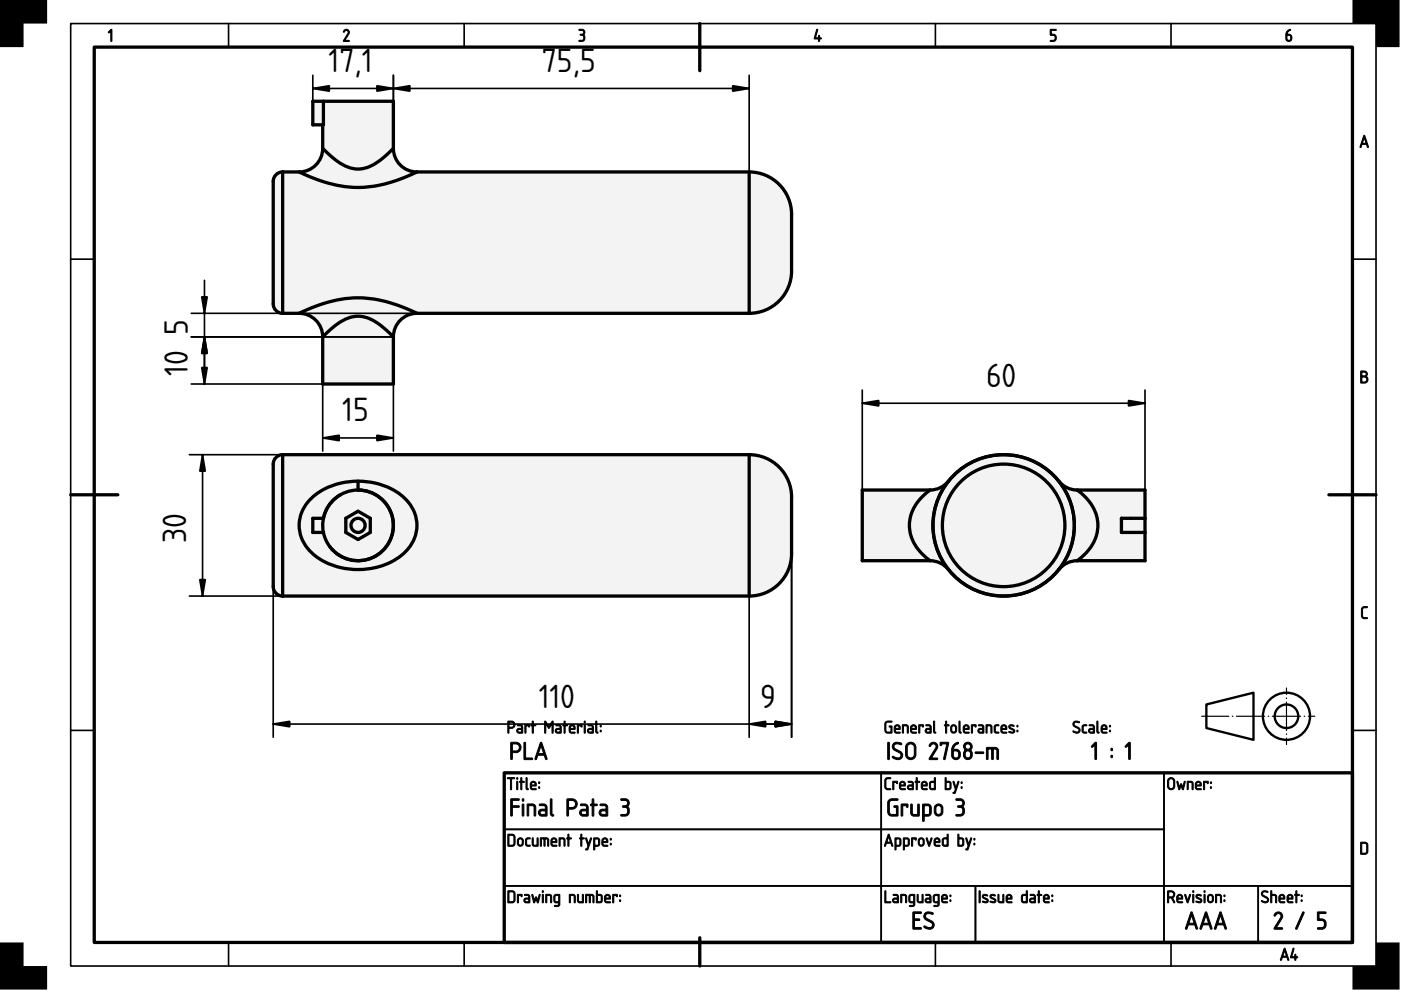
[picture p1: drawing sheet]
<svg xmlns="http://www.w3.org/2000/svg" width="297mm" height="210mm" viewBox="0 0 297 210" stroke-linecap="round" stroke-linejoin="round" font-family="sans-serif">
<defs><g id="words">
<g font-size="6.7">
<text x="69.7" y="15.3">17,1</text>
<text x="114.9" y="15.3">75,5</text>
<text x="39.9" y="71.1" transform="rotate(-90 39.9 71.1)">5</text>
<text x="39.9" y="79.7" transform="rotate(-90 39.9 79.7)">10</text>
<text x="209.1" y="82">60</text>
<text x="72.6" y="89.4">15</text>
<text x="39.4" y="115.1" transform="rotate(-90 39.4 115.1)">30</text>
<text x="114.2" y="150">110</text>
<text x="161.2" y="150">9</text>
</g>
</g></defs>
<path d="M20 10h266.7v189.8h-266.7zM148.4 5v10M15 104.9h10M281.8 104.9h9.9M106.9 163.9h179.8v35.9h-179.8zM148.4 198.8v6" fill="none" stroke="#000" stroke-width=".7"/>
<g fill="none" stroke="#000" stroke-width=".35">
<path d="M15 5h276.7v199.8h-276.7zM48.5 5v5M98.4 5v5M198.3 5v5M248.3 5v5M15 55h5M286.7 55h5M15 154.9h5M286.7 154.9h5M106.9 163.9h79.9v11.9h-79.9zM106.9 175.8h79.9v12h-79.9zM186.8 175.8h60v12h-60z"/>
<path d="M186.8 163.9h60v11.9h-60zM246.8 163.9h39.9v23.9h-39.9zM48.5 199.8v5M98.4 199.8v5M106.9 187.8h79.9v12h-79.9zM186.8 187.8h20v12h-20zM198.3 199.8v5M206.8 187.8h40v12h-40zM246.8 187.8h20v12h-20zM248.3 199.8v5M266.8 187.8h19.9v12h-19.9z"/>
</g>
<g fill="#000" stroke="#000" stroke-width=".21">
<path d="M23.5 6.3l.2 .1v2.2l-.1 .2-.1-.2v-2l-.4 .4-.1-.1zM72.9 6.4a.64 .64 0 0 1 .9-.1 .64 .64 0 0 1 .2 .9l-.9 1.4h.8l.1 .2h-1.2l.9-1.7a.44 .44 0 0 0-.2-.6 .44 .44 0 0 0-.6 .3l-.1-.1zM122.8 6.2a.75 .75 0 0 1 1 .2 .75 .75 0 0 1-.1 1 .82 .82 0 0 1 .2 1.1 .82 .82 0 0 1-1.2 .2l.1-.1a.76 .76 0 0 0 1-.7l-.1-.3-.7-.1v-.2a.47 .47 0 0 0 .6-.2 .47 .47 0 0 0-.1-.6l-.7-.1zM173.2 6.2l.2 .2-.5 1.6h.6l.1-.5 .2 .5 .4 .2-.4 .1-.2 .5-.1-.5-.9-.1zM222.7 6.2h1.1l.1 .1-.1 .2h-.9v.8a.8 .8 0 0 1 1 .5 .8 .8 0 0 1-.6 1l-.6-.1 .6-.1a.54 .54 0 0 0 .4-.6 .54 .54 0 0 0-.4-.5h-.6zM288.8 128.8l.3-.2h.8v.2l-.8 .1-.2 .2v1.4l.2 .4h.7l.1 .2-.8 .1-.4-.4-.1-1.6z"/>
<path d="M272.9 6.6l.6-.4 .1 .2a.79 .79 0 0 0-.6 .9 .75 .75 0 0 1 .9 .8 .75 .75 0 0 1-1.1 .5l-.2-.4a1.82 1.82 0 0 1 .3-1.6zM272.9 7.5v.7a.4 .4 0 0 0 .4 .4 .4 .4 0 0 0 .4-.4l-.2-.6z"/>
<path d="M289.2 28.7l.2 .1 .7 2.3-.1 .2-.3-.7h-.9l-.3 .7-.2-.1zM289.2 29.2l-.3 1.2h.7z"/>
<path d="M288.5 78.7l.7-.1a.65 .65 0 0 1 .6 .4 .65 .65 0 0 1-.1 .8 .77 .77 0 0 1 .3 .8 .77 .77 0 0 1-.6 .6h-.9zM288.7 80v1h.6a.52 .52 0 0 0 .5-.5 .52 .52 0 0 0-.5-.5zM288.7 78.9v.8h.6a.39 .39 0 0 0 .4-.4 .39 .39 0 0 0-.4-.4z"/>
<path d="M107.9 153.1v1.1h.6a.52 .52 0 0 0 .5-.6 .52 .52 0 0 0-.6-.5zM107.7 152.9h.1a1.18 1.18 0 0 1 1.2 .2 .78 .78 0 0 1 .1 .8 .78 .78 0 0 1-.6 .5h-.6v.9l-.2 .1zM109.9 154.8l-.1 .2 .2 .2h.6v-.5zM109.7 153.7h.8l.3 .5v1.2l-.8 .1a.52 .52 0 0 1-.5-.6 .52 .52 0 0 1 .5-.5h.6v-.4l-.9-.1zM111.3 153.7l1 .1-.1 .4-.1-.3h-.6v1.4l-.1 .2-.1-.2zM112.9 152.9l.2 .1v.7l.5 .1-.5 .1v1.4l-.1 .2-.2-.2v-1.4l-.2-.1 .2-.1zM115.5 152.9h.2l.7 1.2 .6-1.2h.3v2.5l-.3-.1v-1.8l-.6 .9-.7-.9v1.8l-.2 .1zM118 154.8v.2l.1 .2h.6v-.5zM117.9 153.7h.8l.3 .5v1.2l-.8 .1a.52 .52 0 0 1-.5-.6 .52 .52 0 0 1 .5-.5h.5v-.4l-.8-.1zM119.6 152.9l.2 .1v.7l.6 .1-.6 .1v1.4l-.1 .2-.1-.2v-1.4l-.3-.1 .3-.1zM121 154.1l-.1 .3h.8l-.2-.5zM120.9 153.8a.64 .64 0 0 1 .8 0 .64 .64 0 0 1 .1 .9h-.9l.1 .5 .9 .1-.7 .2a1.06 1.06 0 0 1-.3-1.7zM122.4 153.7l1 .1-.1 .4-.1-.3h-.6v1.4l-.1 .2-.1-.2zM123.9 153.7l.2 .1v1.5l-.1 .2-.1-.2zM123.8 153.1a.2 .2 0 0 1 .4 0 .2 .2 0 0 1-.4 0zM124.9 154.8l-.1 .2 .1 .2h.7v-.5zM124.7 153.7h.8l.3 .5v1.2l-.8 .1a.52 .52 0 0 1-.5-.6 .52 .52 0 0 1 .5-.5h.6l-.1-.4-.8-.1zM126.3 152.9l.2 .1v2l.3 .3-.1 .2-.3-.2-.1-.2zM127.3 154.9h.2v.2h-.2zM127.3 153.8h.2v.3h-.2z"/>
<path d="M108.6 157.7v1.5h.8a.75 .75 0 0 0 .7-.8 .75 .75 0 0 0-.8-.7zM108.3 157.4h.2a1.69 1.69 0 0 1 1.7 .3 1.1 1.1 0 0 1 .2 1.2 1.1 1.1 0 0 1-1 .7h-.8v1.2v.2h-.3zM111.1 157.4h.3v.2v3.1h1.3h.2v.3h-1.8zM114.6 157.4l.3 .1 1.1 3.3-.2 .3-.4-1h-1.4l-.3 .9-.3-.1zM114.7 158.1l-.6 1.7h1.2z"/>
<path d="M187.8 153.1l.4-.2h.9l-.1 .2-.9 .1-.3 .3v1.3l.3 .4h.8v-1l-.4-.2 .1-.1 .5 .1v1.4l-.9 .1-.5-.3-.1-1.7zM189.9 154.1l-.1 .3h.8l-.2-.5zM189.8 153.8a.64 .64 0 0 1 .9 0 .64 .64 0 0 1 .1 .9h-1l.2 .5 .9 .1-.8 .2a1.06 1.06 0 0 1-.3-1.7zM191.3 153.7a.88 .88 0 0 1 1.3 .5l-.1 1.3-.2-.2v-1.2l-.7-.2v1.4l-.3 .1zM193.4 154.1l-.1 .3h.8l-.2-.5zM193.3 153.8a.64 .64 0 0 1 .8 0 .64 .64 0 0 1 .1 .9h-.9l.1 .5 .9 .1-.7 .2a1.06 1.06 0 0 1-.3-1.7zM194.8 153.7l1 .1-.1 .4-.1-.3h-.6v1.4l-.1 .2-.1-.2zM196.5 154.8l-.1 .2 .2 .2h.6v-.5zM196.3 153.7h.8l.3 .5v1.2l-.8 .1a.52 .52 0 0 1-.5-.6 .52 .52 0 0 1 .5-.5h.6v-.4l-.9-.1zM197.9 152.9l.3 .1v2l.2 .3-.1 .2-.3-.2-.1-.2zM200.5 152.9l.2 .1v.7l.5 .1-.5 .1v1.4l-.1 .2-.1-.2v-1.4l-.3-.1 .3-.1zM201.9 154l-.1 .8a.4 .4 0 0 0 .4 .4 .4 .4 0 0 0 .4-.4l-.1-.8zM201.8 153.8a.64 .64 0 0 1 1 .4v.6a.64 .64 0 0 1-.6 .6 .64 .64 0 0 1-.7-.6l.1-.7zM203.3 152.9l.3 .1v2l.2 .3-.1 .2-.3-.2-.1-.2zM204.5 154.1v.3h.7l-.2-.5zM204.4 153.8a.64 .64 0 0 1 .9 0 .64 .64 0 0 1 .1 .9h-.9l.1 .5 .9 .1-.8 .2a1.06 1.06 0 0 1-.3-1.7zM206 153.7l1 .1-.1 .4-.2-.3h-.5v1.4l-.1 .2-.2-.2zM207.6 154.8v.2l.1 .2h.6v-.5zM207.5 153.7h.8l.3 .5v1.2l-.8 .1a.52 .52 0 0 1-.5-.6 .52 .52 0 0 1 .5-.5h.5v-.4l-.8-.1zM209.1 153.7a.88 .88 0 0 1 1.2 .5l-.1 1.3-.1-.2v-1.2l-.8-.2v1.4l-.2 .1zM210.9 153.8l.8-.2 .1 .3a.52 .52 0 0 0-.6 0 .52 .52 0 0 0-.2 .6l.1 .6 .7 .2a.65 .65 0 0 1-.8 .1 .65 .65 0 0 1-.2-.8zM212.5 154.1l-.1 .3h.8l-.2-.5zM212.4 153.8a.64 .64 0 0 1 .9 0 .64 .64 0 0 1 .1 .9h-1l.2 .5 .9 .1-.8 .2a1.06 1.06 0 0 1-.3-1.7zM214 153.8a.61 .61 0 0 1 1 .2l-.6-.1-.3 .2 .8 .5a.52 .52 0 0 1 .1 .7 .52 .52 0 0 1-.8 .1l-.3-.1 .2-.2a.45 .45 0 0 0 .4 .2 .45 .45 0 0 0 .4-.4l-.9-.5-.1-.3zM215.6 154.9h.2v.2h-.2zM215.6 153.8h.2v.3h-.2z"/>
<path d="M227.7 153.1a.99 .99 0 0 1 1.2 0l-.1 .2a.6 .6 0 0 0-.7-.2 .6 .6 0 0 0-.3 .6l.8 .5a.73 .73 0 0 1 0 1.2 .73 .73 0 0 1-1.1-.4h.1a.61 .61 0 0 0 .7 .2 .61 .61 0 0 0 .4-.5l-1.1-.7-.1-.5zM229.5 153.8l.8-.2 .1 .3a.52 .52 0 0 0-.6 0 .52 .52 0 0 0-.1 .6v.6l.7 .2a.65 .65 0 0 1-.8 .1 .65 .65 0 0 1-.2-.8zM231.1 154.8l-.1 .2 .2 .2h.6v-.5zM230.9 153.7h.9l.3 .5-.1 1.2-.7 .1a.52 .52 0 0 1-.5-.6 .52 .52 0 0 1 .5-.5h.5v-.4l-.9-.1zM232.6 152.9l.2 .1v2l.2 .3-.1 .2-.3-.2-.1-.2zM233.8 154.1l-.1 .3h.8l-.2-.5zM233.7 153.8a.64 .64 0 0 1 .8 0 .64 .64 0 0 1 .1 .9h-.9l.1 .5 .9 .1-.7 .2a1.06 1.06 0 0 1-.3-1.7zM235.2 154.9h.2v.2h-.2zM235.2 153.8h.2v.3h-.2z"/>
<path d="M232.1 157.5l.2-.1 .2 .2v3.2l-.2 .2-.2-.2v-2.8l-.5 .4-.2-.1zM235.6 160.2h.2v.4h-.2zM235.6 158.7h.2v.4h-.2zM239.3 157.5l.2-.1 .2 .2v3.2l-.2 .2-.2-.2v-2.8l-.5 .4-.2-.1z"/>
<path d="M107.6 164.9h1.4l.1 .1-.6 .1v2.2l-.2 .2-.1-.2v-2.2h-.6zM109.6 165.7l.2 .1v1.5l-.1 .1-.2-.1zM109.5 165.1a.2 .2 0 0 1 .4 0 .2 .2 0 0 1-.4 0zM110.4 164.9l.3 .1v.7l.5 .1-.5 .1v1.4l-.2 .2-.1-.2v-1.4l-.3-.1 .3-.1zM111.6 164.9l.2 .1v2l.2 .3-.1 .2-.3-.2-.1-.2zM112.8 166l-.1 .4h.8l-.3-.5zM112.6 165.8a.64 .64 0 0 1 .9 0 .64 .64 0 0 1 .1 .9h-.9l.1 .5 .9 .1-.8 .2a1.06 1.06 0 0 1-.3-1.7zM114.2 166.8h.2v.3h-.2zM114.2 165.8h.2v.3h-.2z"/>
<path d="M107.9 177.1v2.1h.8l.3-.4-.1-1.4-.2-.3zM107.7 176.9h1.1l.4 .4v1.7l-.4 .4h-1.1zM110.1 178l-.2 .8a.4 .4 0 0 0 .5 .4 .4 .4 0 0 0 .3-.4l-.1-.8zM109.9 177.8a.64 .64 0 0 1 1.1 .4v.6a.64 .64 0 0 1-.7 .6 .64 .64 0 0 1-.6-.6v-.7zM111.5 177.8l.8-.2 .1 .2a.52 .52 0 0 0-.6 .1 .52 .52 0 0 0-.1 .6v.5l.7 .3a.65 .65 0 0 1-.8 .1 .65 .65 0 0 1-.2-.8zM112.9 177.7l.2 .1v1.2l.2 .2h.6v-1.4l.1-.2 .1 .2v1.6h-1a1.76 1.76 0 0 1-.2-1.7zM114.6 177.6l1.4 .1a1.46 1.46 0 0 1 .2 1.7l-.1-.1v-1.3l-.3-.1h-.2v1.4l-.1 .1-.2-.1v-1.4h-.5v1.4l-.2 .1zM117.1 178v.4h.7l-.2-.5zM117 177.8a.64 .64 0 0 1 .9 0 .64 .64 0 0 1 .1 .9h-1l.2 .5 .9 .1-.8 .1a1.06 1.06 0 0 1-.3-1.6zM118.6 177.7a.88 .88 0 0 1 1.2 .5l-.1 1.2-.1-.1-.1-1.3-.7-.1v1.4l-.2 .1zM120.4 176.9l.2 .1v.6l.6 .2-.6 .1v1.4l-.1 .1-.1-.1v-1.4l-.3-.1 .3-.2zM123.2 176.9l.2 .1v.6l.5 .2-.5 .1v1.4l-.2 .1-.1-.1v-1.4l-.2-.1 .2-.2zM124.2 177.7l.2 .1 .4 1.1 .4-1.2 .1-.1 .1 .2-.9 2.4-.4-.1 .3-.1 .2-.7zM126.1 177.9v1.3h.7l.1-.3v-.8l-.2-.2zM125.9 177.7a.86 .86 0 0 1 1.3 .5v.3a.7 .7 0 0 1-.5 .9h-.6v.8h-.2zM127.9 178v.4h.7l-.2-.5zM127.8 177.8a.64 .64 0 0 1 .9 0 .64 .64 0 0 1 .1 .9h-1l.2 .5 .9 .1-.8 .1a1.06 1.06 0 0 1-.3-1.6zM129.4 178.8h.2v.3h-.2zM129.4 177.8h.2v.3h-.2z"/>
<path d="M108.3 169.4h1.6l.2 .1-.2 .2h-1.3v1.1h1.3l.2 .2-.2 .2h-1.3v1.6l-.2 .2-.1-.2zM110.8 170.5h.2l.1 .2v2.1l-.2 .2-.2-.2zM110.7 169.6a.25 .25 0 0 1 .5 0 .25 .25 0 0 1-.5 0zM111.8 170.5a1.44 1.44 0 0 1 1.8 .5v1.8l-.2 .2-.2-.2v-1.8l-.3-.2h-.8v2l-.2 .2a3.9 3.9 0 0 1-.1-2.5zM114.6 172l-.1 .5 .2 .2h.9v-.8zM114.4 170.5h1.1l.5 .5v1.9l-.2 .1h-.9a.74 .74 0 0 1-.7-.7 .74 .74 0 0 1 .7-.7h.7v-.6l-.2-.2h-1zM116.7 169.4h.3v.2v2.8l.4 .5a.52 .52 0 0 1-.7-.1 .52 .52 0 0 1 0-.7zM120.5 169.7v1.5h.9a.75 .75 0 0 0 .6-.8 .75 .75 0 0 0-.7-.7zM120.2 169.4h.2a1.69 1.69 0 0 1 1.7 .3 1.1 1.1 0 0 1 .2 1.2 1.1 1.1 0 0 1-.9 .7h-.9v1.2v.2h-.3zM123.3 172v.5l.2 .2h.9v-.8zM123.1 170.5h1.1l.5 .5v1.9l-.2 .1h-.9a.74 .74 0 0 1-.7-.7 .74 .74 0 0 1 .7-.7h.8l-.1-.6-.2-.2h-1zM125.6 169.4h.3v.2v.9h.6l.1 .2-.1 .1h-.6v2.1l-.2 .1-.2-.2v-2l-.3-.1 .3-.2zM127.5 172l-.1 .5 .2 .2h.9v-.8zM127.2 170.5h1.1l.5 .5v1.9l-.2 .1h-.9a.74 .74 0 0 1-.7-.7 .74 .74 0 0 1 .7-.7h.8v-.6l-.2-.2h-1.1zM131.7 169.4a1.2 1.2 0 0 1 1.7 .9l-.4 .7a1.17 1.17 0 0 1 .2 1.7 1.17 1.17 0 0 1-1.6 .2l.2-.2a.88 .88 0 0 0 1.1-.1 .88 .88 0 0 0 .1-1.1l-.3-.3-.7-.1v-.2a.67 .67 0 0 0 .9-.2 .67 .67 0 0 0-.1-.9l-1.1-.1z"/>
<path d="M187.8 165l.3-.1h.7v.2l-.7 .1-.2 .2-.1 1.4 .3 .4h.7v.2h-.8l-.4-.4v-1.5zM189.3 165.7l1 .1-.1 .4-.1-.3h-.6v1.4l-.1 .1-.1-.1zM191 166v.4h.7l-.2-.5zM190.9 165.8a.64 .64 0 0 1 .9 0 .64 .64 0 0 1 .1 .9h-1l.2 .5 .9 .1-.8 .2a1.06 1.06 0 0 1-.3-1.7zM192.7 166.7l-.1 .3 .2 .2h.6v-.5zM192.5 165.7h.9l.3 .4-.1 1.3-.7 .1a.52 .52 0 0 1-.5-.6 .52 .52 0 0 1 .5-.5h.5v-.4l-.9-.1zM194.3 164.9l.2 .1v.7l.5 .1-.5 .1v1.4l-.1 .2-.2-.2v-1.4l-.2-.1 .2-.1zM195.7 166l-.1 .4h.8l-.2-.5zM195.5 165.8a.64 .64 0 0 1 .9 0 .64 .64 0 0 1 .1 .9h-.9l.1 .5 .9 .1-.8 .2a1.06 1.06 0 0 1-.3-1.7zM197.4 165.9l-.1 .3v.9l.8 .1v-1.3zM197.2 165.8l.2-.1 .7-.1v-.6l.2-.1v2.5h-.9l-.3-.3zM200.6 165.9v1.3h.5a.91 .91 0 0 0 .2-1.2zM200.4 164.9l.2 .1v.6l.7 .1 .3 .3 .1 1-.4 .4-.9-.1zM202.1 165.7l.2 .1 .4 1.1 .4-1.1 .1-.1 .1 .1-.9 2.4-.4-.1 .3-.1 .2-.7zM203.8 166.8h.2v.3h-.2zM203.8 165.8h.2v.3h-.2z"/>
<path d="M188.3 176.9l.2 .1 .8 2.3-.1 .1-.3-.6h-1l-.2 .6-.2-.1zM188.4 177.4l-.4 1.1h.8zM190 177.9v1.3h.6l.2-.3v-.8l-.2-.2zM189.8 177.7a.86 .86 0 0 1 1.2 .5v.3a.7 .7 0 0 1-.5 .9h-.5v.8h-.2zM191.8 177.9v1.3h.6l.2-.3-.1-.8-.1-.2zM191.5 177.7a.86 .86 0 0 1 1.3 .5v.3a.7 .7 0 0 1-.5 .9h-.5l-.1 .8h-.2zM193.3 177.7h1l-.1 .4-.2-.2h-.5v1.4l-.1 .1-.1-.1zM195.1 178l-.2 .8a.4 .4 0 0 0 .4 .4 .4 .4 0 0 0 .4-.4l-.1-.8zM194.9 177.8a.64 .64 0 0 1 1.1 .4v.6a.64 .64 0 0 1-.7 .6 .64 .64 0 0 1-.6-.6v-.7zM196.4 177.7l.2 .1 .4 1.1 .4-1.2h.2l-.6 1.7zM198.4 178l-.1 .4h.8l-.2-.5zM198.3 177.8a.64 .64 0 0 1 .8 0 .64 .64 0 0 1 .1 .9h-.9l.1 .5 .9 .1-.8 .1a1.06 1.06 0 0 1-.2-1.6zM200.1 177.9l-.1 .3v.8l.8 .2v-1.3zM199.9 177.8l.2-.2h.7v-.6l.2-.1v2.5h-.9l-.3-.3zM203.3 177.9v1.3h.5a.91 .91 0 0 0 .2-1.2zM203.1 176.9l.2 .1v.6l.7 .1 .3 .3 .1 1-.4 .4-.9-.1zM204.8 177.7l.2 .1 .4 1.1 .4-1.2 .1-.1 .1 .2-.9 2.4-.4-.1 .3-.1 .2-.7zM206.5 178.8h.2v.3h-.2zM206.5 177.8h.2v.3h-.2z"/>
<path d="M188.2 157.4h.3l.1 .2v3.2l-.2 .3-.2-.3zM189.4 157.6a1.41 1.41 0 0 1 1.8 .1l-.2 .2a.92 .92 0 0 0-1.5 .4l.4 .5a1.9 1.9 0 0 1 1.5 1.1 1.07 1.07 0 0 1-.6 1.1 1.07 1.07 0 0 1-1.2-.1l-.4-.3 .2-.3a1.19 1.19 0 0 0 1.6 0 .58 .58 0 0 0-.3-.7l-1.4-.8-.1-.5zM192.6 157.9l-.2 .6v1.5a.75 .75 0 0 0 .7 .7 .75 .75 0 0 0 .7-.7v-1.5a.75 .75 0 0 0-.4-.7 .75 .75 0 0 0-.8 .1zM192.3 157.7a1.1 1.1 0 0 1 1.2-.3 1.1 1.1 0 0 1 .7 1.1v1.4a1.1 1.1 0 0 1-1.1 1.2 1.1 1.1 0 0 1-1.1-1.1v-1.9zM197.2 157.6a.92 .92 0 0 1 1.3 0 .92 .92 0 0 1 .2 1.2l-1.2 1.9h1.1l.2 .1v.2h-1.8v-.2l1.3-2.1a.6 .6 0 0 0-.2-1 .6 .6 0 0 0-.8 .5l-.3-.1zM199.4 157.4h1.5l.2 .1-.7 3.4-.2 .2-.1-.2 .6-3.2h-1l-.2 .4-.2-.2zM202.2 157.9l.8-.5 .2 .2a1.88 1.88 0 0 0-1.1 1.3 1.12 1.12 0 0 1 1.5 .9 1.12 1.12 0 0 1-1.2 1.2l-.5-.4-.1-.4a2.91 2.91 0 0 1 .2-2.1zM202.1 159.2v1a.57 .57 0 0 0 .6 .5 .57 .57 0 0 0 .6-.5l-.2-.8-.3-.2zM204.8 159.4a.8 .8 0 0 0 .4 1.3 .71 .71 0 0 0 .6-.9 .71 .71 0 0 0-1-.4zM204.6 158.3a.6 .6 0 0 0 1.2 0 .6 .6 0 0 0-1.2 0zM204.6 157.6a.92 .92 0 0 1 1.3 .1 .92 .92 0 0 1-.1 1.3 1.07 1.07 0 0 1 .3 1.5 1.07 1.07 0 0 1-1.5 .3l-.3-.6a1.15 1.15 0 0 1 .4-1.2 .92 .92 0 0 1-.1-1.4zM206.8 159.5l1.6-.1 .2 .2-.2 .2h-1.5l-.1-.1zM209.2 158.5h1.7a.84 .84 0 0 1 .8 1.1v1.2l-.2 .2-.1-.2-.1-1.7-.2-.3h-.5v2v.2h-.3l-.1-2.2h-.7v2.1l-.1 .1h-.2z"/>
<path d="M188.5 169.6l.6-.2h1.3v.3h-.2l-1.4 .1-.3 .5 .1 1.9 .3 .4 1.2 .1v-1.5h-.4l-.2-.2 .2-.2 .7 .1v2.1h-1.6l-.5-.4-.1-2.4zM191.1 170.5h1.2l.2 .1-.1 .6-.2-.1v-.3h-.8v2l-.2 .2a3.9 3.9 0 0 1-.1-2.5zM193.1 170.5h.3v.2l.1 1.8 .3 .2h.8v-2l.1-.2 .2 .2v2.3h-1.1a.84 .84 0 0 1-.7-1.1zM196 170.8v1.9h.9l.2-.4v-1.2l-.2-.2zM195.6 170.5a1.38 1.38 0 0 1 1.8 .5v.2a1.71 1.71 0 0 1-.5 1.8h-.9l-.1 1.1h-.3zM198.6 170.9l-.1 .3-.1 .9a.57 .57 0 0 0 .6 .6 .57 .57 0 0 0 .6-.6l-.1-.8-.1-.3-.4-.2zM198.4 170.7a.92 .92 0 0 1 1.5 .6 1.51 1.51 0 0 1-.3 1.5 .92 .92 0 0 1-1 .2 .92 .92 0 0 1-.5-.9v-1zM202.7 169.4a1.2 1.2 0 0 1 1.8 .9l-.4 .7a1.17 1.17 0 0 1 .2 1.7 1.17 1.17 0 0 1-1.7 .2l.3-.2a.88 .88 0 0 0 1-.1 .88 .88 0 0 0 .2-1.1l-.4-.3-.6-.1v-.2a.67 .67 0 0 0 .8-.2 .67 .67 0 0 0 0-.9l-1.2-.1z"/>
<path d="M248 165.2l-.2 .4v1.1a.52 .52 0 0 0 .5 .5 .52 .52 0 0 0 .5-.5v-1.3l-.5-.3zM247.8 165.1a.77 .77 0 0 1 .8-.2 .77 .77 0 0 1 .5 .7v1.1a.77 .77 0 0 1-.8 .8 .77 .77 0 0 1-.8-.8l.1-1.3zM249.5 165.7h.2l.3 1.2 .4-.7 .4 .7 .3-1.1 .2-.1-.4 1.7-.2-.1-.3-.7-.3 .7-.2 .1zM251.7 165.7a.88 .88 0 0 1 1.3 .5l-.1 1.2-.2-.1v-1.3l-.8-.1v1.4l-.2 .1zM253.8 166l-.1 .4h.8l-.3-.5zM253.6 165.8a.64 .64 0 0 1 .9 0 .64 .64 0 0 1 .1 .9h-.9l.1 .5 .9 .1-.8 .2a1.06 1.06 0 0 1-.3-1.7zM255.2 165.7l1 .1-.1 .4-.2-.3h-.5v1.4l-.1 .1-.1-.1zM256.6 166.8h.2v.3h-.2zM256.6 165.8h.2v.3h-.2z"/>
<path d="M107.9 189.1v2.1h.8l.3-.4-.1-1.5-.2-.2zM107.7 188.9h1.1l.4 .4v1.7l-.4 .4h-1.1zM109.7 189.7h1l-.1 .4-.1-.2h-.6v1.4l-.1 .1-.1-.1zM111.4 190.7l-.1 .3 .2 .2h.6v-.6zM111.2 189.6l.9 .1 .2 .4v1.3h-.7a.52 .52 0 0 1-.5-.5 .52 .52 0 0 1 .5-.5h.5v-.4l-.9-.2zM112.8 189.7h.2l.3 1.2 .3-.8 .4 .8 .3-1.2h.2l-.4 1.7-.2-.1-.3-.7-.2 .7-.2 .1zM115 189.7l.2 .1v1.5l-.1 .1-.1-.1zM115 189a.17 .17 0 0 1 .3 0 .17 .17 0 0 1-.3 0zM115.7 189.6a.88 .88 0 0 1 1.3 .6l-.1 1.2-.2-.1v-1.3l-.8-.1v1.4l-.2 .1zM117.8 190l-.1 1 .1 .2h.7v-1.3zM117.6 189.8l1-.2a4 4 0 0 1 .1 2.3 .86 .86 0 0 1-1.2 .2l.8-.2 .1-.5a.72 .72 0 0 1-.8-.1 .72 .72 0 0 1-.2-.7zM120.7 189.6a.88 .88 0 0 1 1.3 .6l-.1 1.2-.2-.1v-1.3l-.8-.1v1.4l-.2 .1zM122.5 189.7l.2 .1v1.2l.2 .2h.6v-1.4l.1-.2 .1 .2v1.6h-1a1.76 1.76 0 0 1-.2-1.7zM124.2 189.6h1.4a1.46 1.46 0 0 1 .2 1.8l-.1-.1v-1.3l-.3-.1h-.2v1.4l-.1 .1-.2-.1v-1.4h-.5v1.4l-.2 .1zM126.7 189.9v1.3h.5a.91 .91 0 0 0 .2-1.3zM126.5 188.9l.2 .1v.6h.7l.3 .3v1.1l-.3 .4-1-.1zM128.5 190l-.1 .4h.8l-.2-.5zM128.4 189.8a.64 .64 0 0 1 .8 0 .64 .64 0 0 1 .1 .8h-.9l.1 .5 .9 .2-.7 .1a1.06 1.06 0 0 1-.3-1.6zM129.9 189.7h1l-.1 .4-.1-.2h-.6v1.4l-.1 .1-.1-.1zM131.4 190.8h.2v.3h-.2zM131.4 189.8h.2v.3h-.2z"/>
<path d="M187.6 188.9l.2 .1v2.2h.9l.1 .2h-1.2zM189.5 190.7v.3l.1 .2h.7v-.6zM189.4 189.6l.8 .1 .3 .4v1.3h-.8a.52 .52 0 0 1-.5-.5 .52 .52 0 0 1 .5-.5h.6l-.1-.4-.8-.2zM191 189.6a.88 .88 0 0 1 1.2 .6l-.1 1.2-.1-.1v-1.3l-.8-.1v1.4l-.2 .1zM193 190l-.1 1 .2 .2h.6v-1.3zM192.8 189.8l1-.2a4 4 0 0 1 .1 2.3 .86 .86 0 0 1-1.1 .2l.8-.2 .1-.5a.72 .72 0 0 1-.8-.1 .72 .72 0 0 1-.2-.7zM194.5 189.7l.2 .1v1.2l.2 .2h.6v-1.4l.1-.2 .1 .2v1.6h-1a1.76 1.76 0 0 1-.2-1.7zM196.4 190.7v.3l.1 .2h.7v-.6zM196.3 189.6l.8 .1 .3 .4v1.3h-.8a.52 .52 0 0 1-.5-.5 .52 .52 0 0 1 .5-.5h.6l-.1-.4-.8-.2zM198.2 190l-.1 1 .2 .2h.6v-1.3zM198 189.8l1-.2a4 4 0 0 1 .1 2.3 .86 .86 0 0 1-1.1 .2l.7-.2 .2-.5a.72 .72 0 0 1-.8-.1 .72 .72 0 0 1-.2-.7zM200 190l-.1 .4h.7l-.2-.5zM199.8 189.8a.64 .64 0 0 1 .9 0 .64 .64 0 0 1 .1 .8h-.9l.1 .5 .9 .2-.8 .1a1.06 1.06 0 0 1-.3-1.6zM201.4 190.8h.2v.3h-.2zM201.4 189.8h.2v.3h-.2z"/>
<path d="M193.6 193.4h1.7v.2l-.1 .1h-1.3v1.1h.9l.2 .2-.2 .2h-.9v1.5h1.3l.1 .3h-1.7zM196.1 193.6a1.41 1.41 0 0 1 1.8 .1l-.2 .2a.92 .92 0 0 0-1.5 .4l.4 .5a1.9 1.9 0 0 1 1.4 1 1.07 1.07 0 0 1-.5 1.2 1.07 1.07 0 0 1-1.2-.2l-.4-.2 .1-.3a1.19 1.19 0 0 0 1.7 0 .58 .58 0 0 0-.4-.7l-1.3-.9-.1-.4z"/>
<path d="M207.6 188.9l.2 .1v2.3l-.1 .1-.1-.1zM208.4 189.8a.61 .61 0 0 1 1 .2l-.7-.1-.2 .2 .8 .5a.52 .52 0 0 1 .1 .7 .52 .52 0 0 1-.8 .1l-.3-.2 .1-.1a.45 .45 0 0 0 .5 .1 .45 .45 0 0 0 .4-.3l-.9-.5-.1-.3zM210 189.8a.61 .61 0 0 1 1 .2l-.6-.1-.3 .2 .8 .5a.52 .52 0 0 1 .1 .7 .52 .52 0 0 1-.7 .1l-.4-.2 .2-.1a.45 .45 0 0 0 .4 .1 .45 .45 0 0 0 .4-.3l-.9-.5-.1-.3zM211.6 189.7l.2 .1v1.2l.3 .2h.5v-1.4l.1-.2 .2 .2-.1 1.6h-.9a1.76 1.76 0 0 1-.3-1.7zM213.6 190v.4h.7l-.2-.5zM213.5 189.8a.64 .64 0 0 1 .9 0 .64 .64 0 0 1 .1 .8h-1l.2 .5 .9 .2-.8 .1a1.06 1.06 0 0 1-.3-1.6zM216.9 189.9l-.1 .3v.8l.8 .2v-1.3zM216.7 189.8l.2-.2h.7v-.6l.2-.1v2.5h-.9l-.3-.3zM218.6 190.7l-.1 .3 .2 .2h.6v-.6zM218.4 189.6l.8 .1 .3 .4v1.3h-.7a.52 .52 0 0 1-.5-.5 .52 .52 0 0 1 .5-.5h.5v-.4l-.9-.2zM220.2 188.9l.2 .1v.6l.5 .2-.5 .1v1.4l-.1 .1-.2-.1v-1.4l-.2-.1 .2-.2zM221.5 190v.4h.7l-.2-.5zM221.4 189.8a.64 .64 0 0 1 .9 0 .64 .64 0 0 1 .1 .8h-.9l.1 .5 .9 .2-.8 .1a1.06 1.06 0 0 1-.3-1.6zM223 190.8h.2v.3h-.2zM223 189.8h.2v.3h-.2z"/>
<path d="M247.8 189.1v1a.65 .65 0 0 0 .8 0 .65 .65 0 0 0 .1-.8zM247.6 188.9h.1a1.2 1.2 0 0 1 1.2 .2 .78 .78 0 0 1-.3 1.2l.4 1.1-.2-.1-.4-.9h-.6v.9l-.2 .1zM249.8 190l-.1 .4h.8l-.2-.5zM249.7 189.8a.64 .64 0 0 1 .9 0 .64 .64 0 0 1 0 .8h-.9l.1 .5 1 .2-.8 .1a1.06 1.06 0 0 1-.3-1.6zM251.2 189.7h.2l.4 1.2 .4-1.2h.2l-.6 1.7zM252.9 189.7l.2 .1v1.5l-.1 .1-.1-.1zM252.9 189a.17 .17 0 0 1 .3 0 .17 .17 0 0 1-.3 0zM253.7 189.8a.61 .61 0 0 1 1 .2l-.7-.1-.2 .2 .8 .5a.52 .52 0 0 1 .1 .7 .52 .52 0 0 1-.8 .1l-.3-.2 .1-.1a.45 .45 0 0 0 .5 .1 .45 .45 0 0 0 .3-.3l-.8-.5-.2-.3zM255.3 189.7l.2 .1v1.5l-.1 .1-.1-.1zM255.3 189a.17 .17 0 0 1 .3 0 .17 .17 0 0 1-.3 0zM256.4 190l-.2 .8a.4 .4 0 0 0 .5 .4 .4 .4 0 0 0 .3-.5l-.1-.7zM256.2 189.8a.64 .64 0 0 1 1.1 .4v.6a.64 .64 0 0 1-.7 .6 .64 .64 0 0 1-.6-.6v-.7zM257.7 189.6a.88 .88 0 0 1 1.3 .6l-.1 1.2-.2-.1v-1.3l-.7-.1v1.4l-.3 .1zM259.5 190.8h.2v.3h-.2zM259.5 189.8h.2v.3h-.2z"/>
<path d="M252.5 193.4l.3 .1 1.1 3.3-.2 .2-.4-.9h-1.3l-.4 .9-.3-.1zM252.6 194.1l-.5 1.7h1.1zM255.6 193.4l.3 .1 1.1 3.3-.2 .2-.4-.9h-1.4l-.3 .9-.3-.1zM255.7 194.1l-.6 1.7h1.2zM258.7 193.4l.2 .1 1.1 3.3-.1 .2-.5-.9h-1.3l-.3 .9-.3-.1zM258.8 194.1l-.6 1.7h1.1z"/>
<path d="M267.6 189a.99 .99 0 0 1 1.2 .1l-.1 .1a.6 .6 0 0 0-.6-.1 .6 .6 0 0 0-.4 .5l.9 .6a.73 .73 0 0 1 0 1.2 .73 .73 0 0 1-1.1-.4l.1-.1a.61 .61 0 0 0 .6 .3 .61 .61 0 0 0 .5-.6l-1.1-.7-.2-.4zM269.4 188.9h.2l.1 .7 .7 .1 .3 .2v1.5l-.3-.1v-1.3l-.3-.1h-.4v1.4l-.3 .1zM271.5 190l-.1 .4h.8l-.2-.5zM271.4 189.8a.64 .64 0 0 1 .8 0 .64 .64 0 0 1 .1 .8h-.9l.1 .5 .9 .2-.8 .1a1.06 1.06 0 0 1-.2-1.6zM273.2 190l-.1 .4h.8l-.2-.5zM273.1 189.8a.64 .64 0 0 1 .8 0 .64 .64 0 0 1 .1 .8h-.9l.1 .5 1 .2-.8 .1a1.06 1.06 0 0 1-.3-1.6zM274.8 188.9l.2 .1v.6l.5 .2-.5 .1v1.4l-.1 .1-.2-.1v-1.4l-.2-.1 .2-.2zM275.9 190.8h.2v.3h-.2zM275.9 189.8h.2v.3h-.2z"/>
<path d="M270.4 193.6a.92 .92 0 0 1 1.2-.1 .92 .92 0 0 1 .2 1.3l-1.2 1.9h1.2h.1v.3h-1.7l-.1-.2 1.4-2.2a.6 .6 0 0 0-.3-.9 .6 .6 0 0 0-.8 .5l-.3-.1zM276.2 193.4h.3v.2l-1.5 3.3-.3 .1v-.3zM279.4 193.4l1.6-.1 .2 .2-.2 .2h-1.3v1.1a1.14 1.14 0 0 1 1.4 .8 1.14 1.14 0 0 1-.8 1.4h-.8l-.2-.1 .2-.2h.7a.77 .77 0 0 0 .6-.8 .77 .77 0 0 0-.6-.7l-.8-.1z"/>
<path d="M288.7 178.8v2.1h.8l.3-.4-.1-1.4-.2-.3zM288.5 178.6h1.1l.4 .4v1.7l-.4 .4h-1.1z"/>
<path d="M272.3 201.1h.2l.7 2.3-.1 .2-.3-.6h-.9l-.2 .6-.2-.1zM272.4 201.6l-.4 1.1h.8zM274.2 201.1l.2 .1-.5 1.6h.6l.1-.5 .2 .5 .3 .2-.3 .1-.2 .5-.1-.5-.9-.1z"/>
</g>
<path d="M0 0h10v5h-5v5h-5zM286.7 0h10v10h-5v-5h-5zM0 199.8h5v5h5v5h-10zM286.7 204.8h5v-5h5v10h-10z" fill="#000"/>
<g fill="none" stroke="#000" stroke-width=".5">
<path d="M255.8 149.4l10-2.5v10l-10-2.5z"/>
<circle cx="272.8" cy="151.9" r="5"/>
<circle cx="272.8" cy="151.9" r="2.5"/>
</g>
<path d="M254.8 151.9h24" fill="none" stroke="#000" stroke-width=".25" stroke-dasharray="6 .7 .1 .7" stroke-dashoffset=".2"/>
<path d="M272.8 157.9v-12" fill="none" stroke="#000" stroke-width=".25" stroke-dasharray="6 .7 .1 .7" stroke-dashoffset="4.6"/>
<path d="M112.9 111.4h.1" fill="none" stroke="#000" stroke-width=".21"/>
<g fill="#f1f3f5">
<path d="M58.5 97l.9-.5 .5-.1h98.9a9 9 0 0 1 9 9v12a9 9 0 0 1-9 9h-98.9a2 2 0 0 1-2-2v-26l.1-.5z" fill-rule="evenodd"/>
<path d="M59.9 96.4h98.9v30h-98.9z" fill-rule="evenodd"/>
<path d="M65.8 105.8a14.2 14.2 0 0 1 10.1-3.8v1.9a7.5 7.5 0 0 1 7.5 7 7.5 7.5 0 0 1-6.5 7.9 7.5 7.5 0 0 1-8.3-5.9h-2.3v-3h2.3a7.5 7.5 0 0 1 7.3-6v-1.9a13 13 0 0 1 11.6 5.8 8.1 8.1 0 0 1-3.9 11 15.5 15.5 0 0 1-17.8-1.9 7.6 7.6 0 0 1 0-11.1z" fill-rule="evenodd"/>
<path d="M65.8 105.8a15.2 15.2 0 0 1 20.2 0 7.8 7.8 0 0 1-1.2 12.2 15.4 15.4 0 0 1-19-1.1 7.6 7.6 0 0 1 0-11.1z" fill-rule="evenodd"/>
<path d="M158.8 96.4a9 9 0 0 1 9 9v12a9 9 0 0 1-9 9z" fill-rule="evenodd"/>
<path d="M58.5 97l.9-.5 .5-.1v30a2 2 0 0 1-2-2v-26l.1-.5z" fill-rule="evenodd"/>
<path d="M73.3 109.9l2.6-1.5 2.6 1.5v3l-2.6 1.5-2.6-1.5z" fill-rule="evenodd"/>
<path d="M66.3 109.9h2.3a7.5 7.5 0 0 1 3.7-5.1 7.5 7.5 0 0 0-3.7 8.1h-2.3z" fill-rule="evenodd"/>
<path d="M70.3 116.4l.4 .4z" fill-rule="evenodd"/>
<circle cx="75.9" cy="111.4" r="7.5"/>
<circle cx="75.9" cy="111.4" r="1.5"/>
</g>
<g fill="none" stroke="#000" stroke-width=".7">
<path d="M59.9 96.4a2 2 0 0 0-2 2v26a2 2 0 0 0 2 2M59.9 96.4h98.9M59.9 96.4v30M158.8 96.4a9 9 0 0 1 9 9v12a9 9 0 0 1-9 9M158.8 96.4v30M65.8 105.8a15.2 15.2 0 0 1 20.2 0 7.8 7.8 0 0 1-1.2 12.2 15.4 15.4 0 0 1-19-1.1 7.6 7.6 0 0 1 0-11.1zM70.3 116.4l.4 .4M72.3 104.8a7.5 7.5 0 0 0-3.7 8.1M73.3 109.9l2.6-1.5 2.6 1.5v3l-2.6 1.5-2.6-1.5zM75.9 103.9a7.5 7.5 0 0 1 7 10.1 7.5 7.5 0 0 1-11.9 3.1M75.9 103.9a7.5 7.5 0 0 0-7.3 6h-2.3v3h2.3M75.9 103.9a7.5 7.5 0 0 1 7.5 7 7.5 7.5 0 0 1-6.5 7.9 7.5 7.5 0 0 1-8.3-5.9"/>
<path d="M75.9 102v1.9M59.9 126.4h98.9"/>
<circle cx="75.9" cy="111.4" r="1.5"/>
</g>
<path d="M40.1 96.4h19.8M42.9 96.4v30M167.8 117.4v38.9M40.1 126.4h19.8M57.9 124.4v31.9M158.8 126.4v29.9M57.9 153.5h109.9" fill="none" stroke="#000" stroke-width=".35"/>
<path d="M42.9 96.4l.6 3.5h-1.1zM42.4 122.9h1.1l-.6 3.5zM57.9 153.5l3.5-.6v1.2zM158.8 153.5l3.5-.6v1.2zM164.3 152.9l3.5 .6-3.5 .6z" fill="#000" stroke="#000" stroke-width=".35"/>
<g fill="#f1f3f5">
<path d="M66.3 21.5h17.1v10a5 5 0 0 0 5 5h70.4a9 9 0 0 1 9 8.9v12a9 9 0 0 1-9 9h-70.4a5 5 0 0 0-5 5v10h-15v-10a5 5 0 0 0-5-5h-3.5a2 2 0 0 1-2-2v-25.9a2 2 0 0 1 2-2h3.5a5 5 0 0 0 5-5v-5h-2.1z" fill-rule="evenodd"/>
<path d="M59.9 36.5h3.5l.8 .3a24.7 24.7 0 0 0 20 1.4l4.2-1.7h70.4v29.9h-70.4l-.5-.2a26.6 26.6 0 0 0-16-2.7 35.6 35.6 0 0 0-8.5 2.9h-3.5z" fill-rule="evenodd"/>
<path d="M158.8 36.5a9 9 0 0 1 9 8.9v12a9 9 0 0 1-9 9z" fill-rule="evenodd"/>
<path d="M68.4 71.4a17.4 17.4 0 0 1 5.7-4.1 7.4 7.4 0 0 1 7.1 2.1l2.2 2v10h-15z" fill-rule="evenodd"/>
<path d="M68.6 21.5h14.8v10l-.3 .3a13.9 13.9 0 0 1-6.3 4 8.7 8.7 0 0 1-6.8-2.9l-1.6-1.4z" fill-rule="evenodd"/>
<path d="M63.4 36.5a5 5 0 0 0 5-5 17.4 17.4 0 0 0 5.7 4 7.4 7.4 0 0 0 7.1-2l2.2-2a5 5 0 0 0 5 5l-.5 .2a26.6 26.6 0 0 1-16 2.7 35.6 35.6 0 0 1-8.5-2.9z" fill-rule="evenodd"/>
<path d="M63.4 66.4l.8-.3a24.7 24.7 0 0 1 20-1.4l4.2 1.7a5 5 0 0 0-5 5l-.3-.3a13.9 13.9 0 0 0-6.3-4 8.7 8.7 0 0 0-6.8 2.8l-1.6 1.5a5 5 0 0 0-5-5z" fill-rule="evenodd"/>
<path d="M58.5 37l.9-.5h.5v29.9a2 2 0 0 1-2-2v-25.9l.1-.6z" fill-rule="evenodd"/>
<path d="M66.3 21.5h2.3v5h-2.3z" fill-rule="evenodd"/>
</g>
<g fill="none" stroke="#000" stroke-width=".7">
<path d="M59.9 36.5a2 2 0 0 0-2 2v25.9a2 2 0 0 0 2 2M59.9 36.5h3.5M59.9 36.5v29.9M63.4 36.5l.8 .3a24.7 24.7 0 0 0 20 1.4l4.2-1.7M68.4 31.5a5 5 0 0 1-5 5M68.4 31.5a17.4 17.4 0 0 0 5.7 4 7.4 7.4 0 0 0 7.1-2l2.2-2M68.4 26.5v5M68.6 21.5v5h-2.3v-5h17.1v10M83.4 31.5a5 5 0 0 0 5 5M88.4 36.5h70.4M158.8 36.5a9 9 0 0 1 9 8.9v12a9 9 0 0 1-9 9M158.8 36.5v29.9"/>
<path d="M59.9 66.4h3.5M63.4 66.4a5 5 0 0 1 5 5M63.4 66.4l.8-.3a24.7 24.7 0 0 1 20-1.4l4.2 1.7M68.4 71.4a17.4 17.4 0 0 1 5.7-4.1 7.4 7.4 0 0 1 7.1 2.1l2.2 2M68.4 71.4v10h15v-10M88.4 66.4a5 5 0 0 0-5 5M88.4 66.4h70.4"/>
</g>
<path d="M66.3 18.8h92.5M66.3 16v5.6M83.4 16v15.5M158.8 16v20.5M43.3 59.4v22M40.6 66.4h47.8M40.6 71.4h42.8M40.6 81.4h42.8v14.3M68.4 92.9h15M68.4 81.4v14.3" fill="none" stroke="#000" stroke-width=".35"/>
<path d="M66.3 18.8l3.5-.6v1.1zM79.9 18.2l3.5 .6-3.5 .5zM83.4 18.8l3.5-.6v1.1zM155.3 18.2l3.5 .6-3.5 .5zM42.8 62.9h1.1l-.6 3.5zM43.3 71.4l.6 3.5h-1.1zM42.8 77.9h1.1l-.6 3.5zM68.4 92.9l3.5-.6v1.1zM79.9 92.3l3.5 .6-3.5 .5z" fill="#000" stroke="#000" stroke-width=".35"/>
<g fill="#f1f3f5">
<path d="M182.8 103.9h14.4a5.6 5.6 0 0 0 4.6-2.7 15.1 15.1 0 0 1 23.1 1.3 5 5 0 0 0 3.5 1.4h14.4v15h-14.4a5.6 5.6 0 0 0-4.7 2.7 15.1 15.1 0 0 1-23-1.3 5 5 0 0 0-3.5-1.4h-14.4z" fill-rule="evenodd"/>
<path d="M182.8 103.9h14.4a8.8 8.8 0 0 0-3.8 10.3 11.2 11.2 0 0 0 3.8 4.7h-14.4z" fill-rule="evenodd"/>
<path d="M228.4 103.9h14.4v6h-5v3h5v6h-14.4a8.8 8.8 0 0 0 3.8-10.4 11.2 11.2 0 0 0-3.8-4.6z" fill-rule="evenodd"/>
<path d="M224.5 102a5.2 5.2 0 0 0 3.9 1.9 8.8 8.8 0 0 1 3.8 10.3 11.2 11.2 0 0 1-3.8 4.7 5 5 0 0 0-3.9 1.9 15 15 0 0 0 0-18.8z" fill-rule="evenodd"/>
<path d="M195.6 105.3l.4-.4a2.94 2.94 0 0 1 2.5-1.2 5 5 0 0 0 2.6-1.7 15 15 0 0 0 0 18.8 5.2 5.2 0 0 0-4-1.9 8.8 8.8 0 0 1-3.7-10.4l.9-1.7z" fill-rule="evenodd"/>
<path d="M237.8 109.9h5v3h-5z" fill-rule="evenodd"/>
<circle cx="212.8" cy="111.4" r="15"/>
<circle cx="212.8" cy="111.4" r="13"/>
</g>
<g fill="none" stroke="#000" stroke-width=".7">
<path d="M197.2 118.9a5 5 0 0 1 3.9 1.9M197.2 103.9a8.8 8.8 0 0 0-3.8 10.3 11.2 11.2 0 0 0 3.8 4.7M197.2 103.9h-14.4v15h14.4M201.1 102a5 5 0 0 1-3.9 1.9M224.5 102a5 5 0 0 0 3.9 1.9M228.4 118.9a5 5 0 0 0-3.9 1.9M228.4 103.9a8.8 8.8 0 0 1 3.8 10.3 11.2 11.2 0 0 1-3.8 4.7M228.4 103.9h14.4v15h-14.4M239.8 109.9h.1M242.8 109.9h-5v3h5"/>
<circle cx="212.8" cy="111.4" r="15"/>
<circle cx="212.8" cy="111.4" r="13"/>
</g>
<path d="M182.8 85.5h60M182.8 82.7v21.2M242.8 82.7v21.2" fill="none" stroke="#000" stroke-width=".35"/>
<path d="M182.8 85.5l3.5-.6v1.2zM239.3 84.9l3.5 .6-3.5 .6z" fill="#000" stroke="#000" stroke-width=".35"/>
<use href="#words"/>
</svg>
